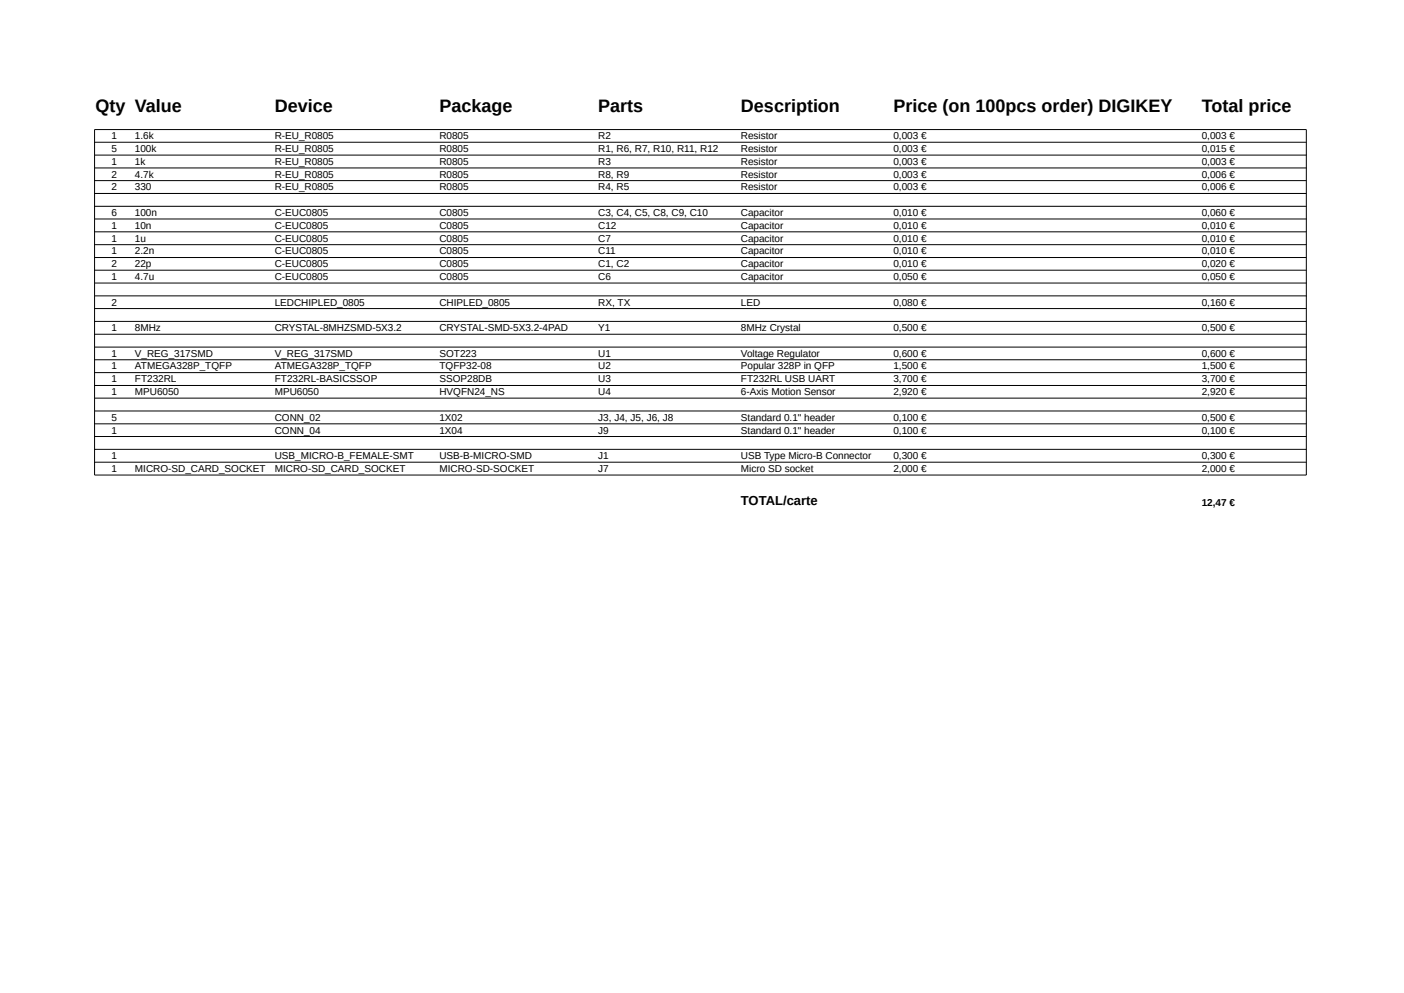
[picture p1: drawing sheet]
<svg xmlns="http://www.w3.org/2000/svg" width="297mm" height="210mm" viewBox="0 0 297 210" stroke-linecap="round" stroke-linejoin="round" font-family="sans-serif">
<defs><g id="words">
<g font-size="3.8">
<text x="20.2" y="23.7">Qty Value</text>
<text x="58.1" y="23.7">Device</text>
<text x="93" y="23.7">Package</text>
<text x="126.5" y="23.7">Parts</text>
<text x="156.7" y="23.7">Description</text>
<text x="189" y="23.7">Price (on 100pcs order) DIGIKEY</text>
<text x="254.2" y="23.7">Total price</text>
</g>
<text font-size="2.8" x="156.7" y="106.8">TOTAL/carte</text>
<g font-size="2.1">
<text x="23.6" y="29.4">1</text>
<text x="28.5" y="29.4">1.6k</text>
<text x="58.1" y="29.4">R-EU_R0805</text>
<text x="93" y="29.4">R0805</text>
<text x="126.5" y="29.4">R2</text>
<text x="156.7" y="29.4">Resistor</text>
<text x="189" y="29.4">0,003 €</text>
<text x="254.2" y="29.4">0,003 €</text>
<text x="23.6" y="32.1">5</text>
<text x="23.6" y="34.8">1</text>
<text x="28.5" y="32.1">100k</text>
<text x="28.5" y="34.8">1k</text>
<text x="58.1" y="32.1">R-EU_R0805</text>
<text x="58.1" y="34.8">R-EU_R0805</text>
<text x="93" y="32.1">R0805</text>
<text x="93" y="34.8">R0805</text>
<text x="126.5" y="32.1">R1, R6, R7, R10, R11, R12</text>
<text x="126.5" y="34.8">R3</text>
<text x="156.7" y="32.1">Resistor</text>
<text x="156.7" y="34.8">Resistor</text>
<text x="189" y="32.1">0,003 €</text>
<text x="189" y="34.8">0,003 €</text>
<text x="254.2" y="32.1">0,015 €</text>
<text x="254.2" y="34.8">0,003 €</text>
<text x="23.6" y="37.6">2</text>
<text x="23.6" y="40.2">2</text>
<text x="28.5" y="37.6">4.7k</text>
<text x="28.5" y="40.2">330</text>
<text x="58.1" y="37.6">R-EU_R0805</text>
<text x="58.1" y="40.2">R-EU_R0805</text>
<text x="93" y="37.6">R0805</text>
<text x="93" y="40.2">R0805</text>
<text x="126.5" y="37.6">R8, R9</text>
<text x="126.5" y="40.2">R4, R5</text>
<text x="156.7" y="37.6">Resistor</text>
<text x="156.7" y="40.2">Resistor</text>
<text x="189" y="37.6">0,003 €</text>
<text x="189" y="40.2">0,003 €</text>
<text x="254.2" y="37.6">0,006 €</text>
<text x="254.2" y="40.2">0,006 €</text>
<text x="23.6" y="45.7">6</text>
<text x="28.5" y="45.7">100n</text>
<text x="58.1" y="45.7">C-EUC0805</text>
<text x="93" y="45.7">C0805</text>
<text x="126.5" y="45.7">C3, C4, C5, C8, C9, C10</text>
<text x="156.7" y="45.7">Capacitor</text>
<text x="189" y="45.7">0,010 €</text>
<text x="254.2" y="45.7">0,060 €</text>
<text x="23.6" y="48.4">1</text>
<text x="23.6" y="51.1">1</text>
<text x="23.6" y="53.8">1</text>
<text x="28.5" y="48.4">10n</text>
<text x="28.5" y="51.1">1u</text>
<text x="28.5" y="53.8">2.2n</text>
<text x="58.1" y="48.4">C-EUC0805</text>
<text x="58.1" y="51.1">C-EUC0805</text>
<text x="58.1" y="53.8">C-EUC0805</text>
<text x="93" y="48.4">C0805</text>
<text x="93" y="51.1">C0805</text>
<text x="93" y="53.8">C0805</text>
<text x="126.5" y="48.4">C12</text>
<text x="126.5" y="51.1">C7</text>
<text x="126.5" y="53.8">C11</text>
<text x="156.7" y="48.4">Capacitor</text>
<text x="156.7" y="51.1">Capacitor</text>
<text x="156.7" y="53.8">Capacitor</text>
<text x="189" y="48.4">0,010 €</text>
<text x="189" y="51.1">0,010 €</text>
<text x="189" y="53.8">0,010 €</text>
<text x="254.2" y="48.4">0,010 €</text>
<text x="254.2" y="51.1">0,010 €</text>
<text x="254.2" y="53.8">0,010 €</text>
<text x="23.6" y="56.5">2</text>
<text x="23.6" y="59.2">1</text>
<text x="28.5" y="56.5">22p</text>
<text x="28.5" y="59.2">4.7u</text>
<text x="58.1" y="56.5">C-EUC0805</text>
<text x="58.1" y="59.2">C-EUC0805</text>
<text x="93" y="56.5">C0805</text>
<text x="93" y="59.2">C0805</text>
<text x="126.5" y="56.5">C1, C2</text>
<text x="126.5" y="59.2">C6</text>
<text x="156.7" y="56.5">Capacitor</text>
<text x="156.7" y="59.2">Capacitor</text>
<text x="189" y="56.5">0,010 €</text>
<text x="189" y="59.2">0,050 €</text>
<text x="254.2" y="56.5">0,020 €</text>
<text x="254.2" y="59.2">0,050 €</text>
<text x="23.6" y="64.6">2</text>
<text x="58.1" y="64.6">LEDCHIPLED_0805</text>
<text x="93" y="64.6">CHIPLED_0805</text>
<text x="126.5" y="64.6">RX, TX</text>
<text x="156.7" y="64.6">LED</text>
<text x="189" y="64.6">0,080 €</text>
<text x="254.2" y="64.6">0,160 €</text>
<text x="23.6" y="70">1</text>
<text x="28.5" y="70">8MHz</text>
<text x="58.1" y="70">CRYSTAL-8MHZSMD-5X3.2</text>
<text x="93" y="70">CRYSTAL-SMD-5X3.2-4PAD</text>
<text x="126.5" y="70">Y1</text>
<text x="156.7" y="70">8MHz Crystal</text>
<text x="189" y="70">0,500 €</text>
<text x="254.2" y="70">0,500 €</text>
<text x="23.6" y="75.5">1</text>
<text x="28.5" y="75.5">V_REG_317SMD</text>
<text x="58.1" y="75.5">V_REG_317SMD</text>
<text x="93" y="75.5">SOT223</text>
<text x="126.5" y="75.5">U1</text>
<text x="156.7" y="75.5">Voltage Regulator</text>
<text x="189" y="75.5">0,600 €</text>
<text x="254.2" y="75.5">0,600 €</text>
<text x="23.6" y="78.1">1</text>
<text x="23.6" y="80.8">1</text>
<text x="23.6" y="83.6">1</text>
<text x="28.5" y="78.1">ATMEGA328P_TQFP</text>
<text x="28.5" y="80.8">FT232RL</text>
<text x="28.5" y="83.6">MPU6050</text>
<text x="58.1" y="78.1">ATMEGA328P_TQFP</text>
<text x="58.1" y="80.8">FT232RL-BASICSSOP</text>
<text x="58.1" y="83.6">MPU6050</text>
<text x="93" y="78.1">TQFP32-08</text>
<text x="93" y="80.8">SSOP28DB</text>
<text x="93" y="83.6">HVQFN24_NS</text>
<text x="126.5" y="78.1">U2</text>
<text x="126.5" y="80.8">U3</text>
<text x="126.5" y="83.6">U4</text>
<text x="156.7" y="78.1">Popular 328P in QFP</text>
<text x="156.7" y="80.8">FT232RL USB UART</text>
<text x="156.7" y="83.6">6-Axis Motion Sensor</text>
<text x="189" y="78.1">1,500 €</text>
<text x="189" y="80.8">3,700 €</text>
<text x="189" y="83.6">2,920 €</text>
<text x="254.2" y="78.1">1,500 €</text>
<text x="254.2" y="80.8">3,700 €</text>
<text x="254.2" y="83.6">2,920 €</text>
<text x="23.6" y="89">5</text>
<text x="58.1" y="89">CONN_02</text>
<text x="93" y="89">1X02</text>
<text x="126.5" y="89">J3, J4, J5, J6, J8</text>
<text x="156.7" y="89">Standard 0.1&quot; header</text>
<text x="189" y="89">0,100 €</text>
<text x="254.2" y="89">0,500 €</text>
<text x="23.6" y="91.7">1</text>
<text x="58.1" y="91.7">CONN_04</text>
<text x="93" y="91.7">1X04</text>
<text x="126.5" y="91.7">J9</text>
<text x="156.7" y="91.7">Standard 0.1&quot; header</text>
<text x="189" y="91.7">0,100 €</text>
<text x="254.2" y="91.7">0,100 €</text>
<text x="23.6" y="97.1">1</text>
<text x="23.6" y="99.8">1</text>
<text x="28.5" y="99.8">MICRO-SD_CARD_SOCKET</text>
<text x="58.1" y="97.1">USB_MICRO-B_FEMALE-SMT</text>
<text x="58.1" y="99.8">MICRO-SD_CARD_SOCKET</text>
<text x="93" y="97.1">USB-B-MICRO-SMD</text>
<text x="93" y="99.8">MICRO-SD-SOCKET</text>
<text x="126.5" y="97.1">J1</text>
<text x="126.5" y="99.8">J7</text>
<text x="156.7" y="97.1">USB Type Micro-B Connector</text>
<text x="156.7" y="99.8">Micro SD socket</text>
<text x="189" y="97.1">0,300 €</text>
<text x="189" y="99.8">2,000 €</text>
<text x="254.2" y="97.1">0,300 €</text>
<text x="254.2" y="99.8">2,000 €</text>
<text x="254.2" y="107">12,47 €</text>
</g>
</g></defs>
<g fill="none" stroke="#000" stroke-width=".21">
<path d="M20 27.4h256.3v73.1h-256.3zM20 30.1h256.3M20 32.8h256.3M20 35.5h256.3M20 38.2h256.3M20 40.9h256.3M20 43.6h256.3M20 46.3h256.3M20 49h256.3M20 51.7h256.3M20 54.5h256.3M20 57.1h256.3"/>
<path d="M20 59.9h256.3M20 62.6h256.3M20 65.3h256.3M20 68h256.3M20 70.7h256.3M20 73.4h256.3M20 76.1h256.3M20 78.8h256.3M20 81.5h256.3M20 84.2h256.3M20 86.9h256.3M20 89.6h256.3"/>
<path d="M20 92.3h256.3M20 95h256.3M20 97.7h256.3"/>
</g>
<use href="#words"/>
</svg>
